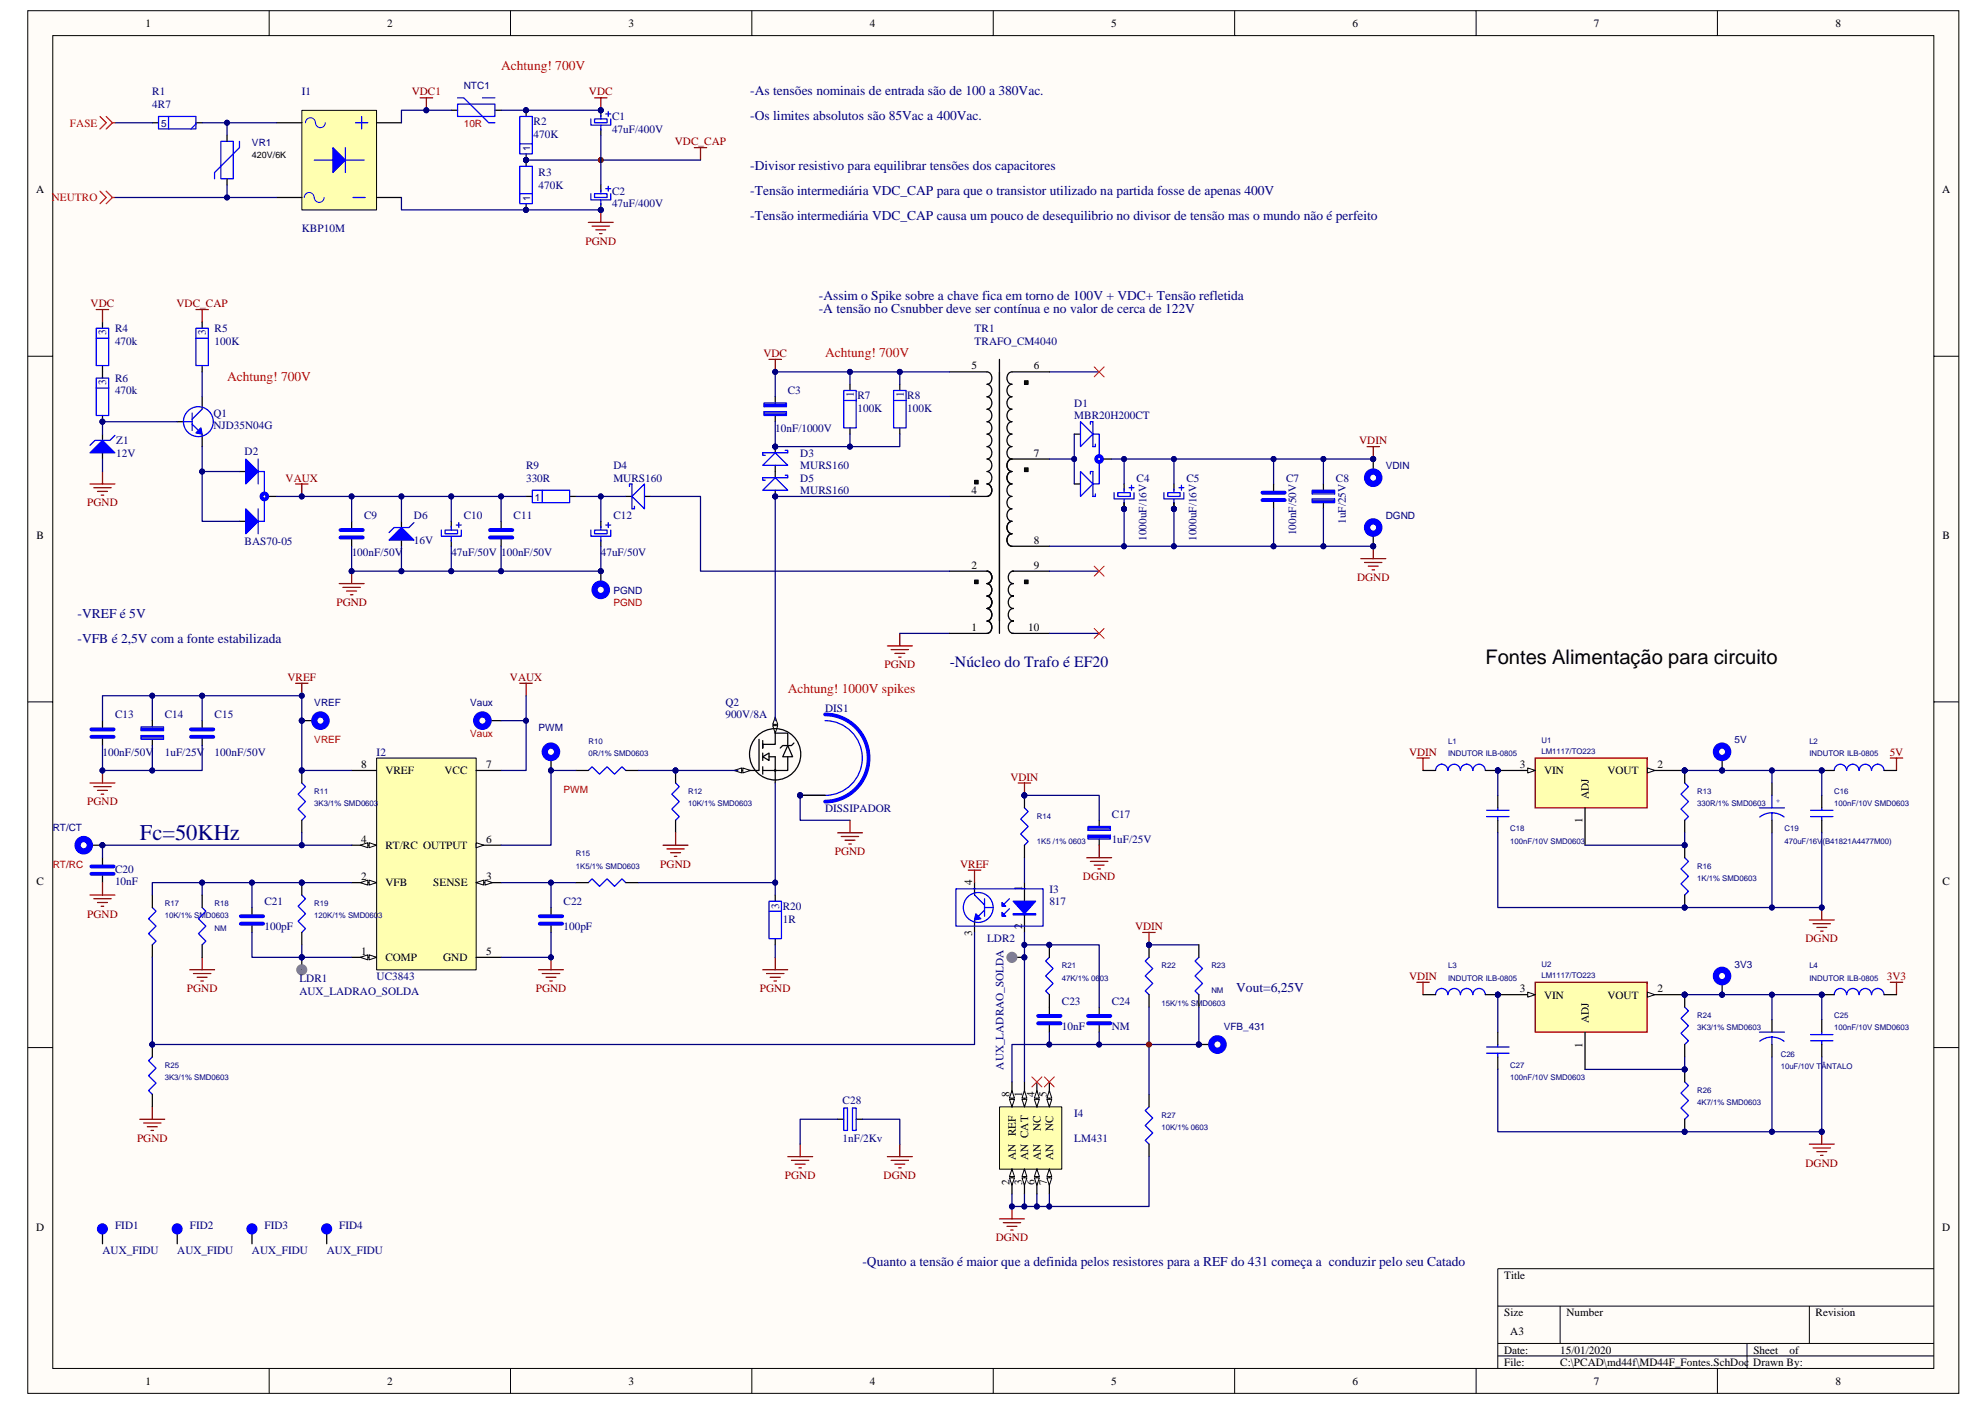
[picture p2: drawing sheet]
<svg xmlns="http://www.w3.org/2000/svg" width="420mm" height="297mm" viewBox="0 0 420 297" stroke-linecap="round" stroke-linejoin="round" font-family="sans-serif">
<defs><g id="words">
<text font-size="4.8" fill="#000080" x="29.6" y="177.8">Fc=50KHz</text>
<text font-size="4.3" x="314.3" y="140.5">Fontes Alimentação para circuito</text>
<text font-size="3.3" fill="#000080" x="200.9" y="141.2">-Núcleo do Trafo é EF20</text>
<g font-size="2.9" fill="#f00">
<text x="106" y="14.8">Achtung! 700V</text>
<text x="174.6" y="75.4">Achtung! 700V</text>
<text x="48" y="80.7">Achtung! 700V</text>
<text x="166.7" y="146.6">Achtung! 1000V spikes</text>
</g>
<g font-size="2.9" fill="#000080">
<text x="158.7" y="20.1">-As tensões nominais de entrada são de 100 a 380Vac.</text>
<text x="158.7" y="25.4">-Os limites absolutos são 85Vac a 400Vac.</text>
<text x="158.7" y="35.9">-Divisor resistivo para equilibrar tensões dos capacitores</text>
<text x="158.7" y="41.2">-Tensão intermediária VDC_CAP para que o transistor utilizado na partida fosse de apenas 400V</text>
<text x="158.7" y="46.4">-Tensão intermediária VDC_CAP causa um pouco de desequilibrio no divisor de tensão mas o mundo não é perfeito</text>
<text x="173.2" y="63.6">-Assim o Spike sobre a chave fica em torno de 100V + VDC+ Tensão refletida</text>
<text x="173.2" y="66.2">-A tensão no Csnubber deve ser contínua e no valor de cerca de 122V</text>
<text x="16.4" y="130.8">-VREF é 5V</text>
<text x="16.4" y="136">-VFB é 2,5V com a fonte estabilizada</text>
<text x="261.5" y="209.8">Vout=6,25V</text>
<text x="182.5" y="267.8">-Quanto a tensão é maior que a definida pelos resistores para a REF do 431 começa a conduzir pelo seu Catado</text>
</g>
<g font-size="2.4">
<text x="30.8" y="5.7">1</text>
<text x="81.9" y="5.7">2</text>
<text x="133" y="5.7">3</text>
<text x="184" y="5.7">4</text>
<text x="235.1" y="5.7">5</text>
<text x="286.2" y="5.7">6</text>
<text x="337.2" y="5.7">7</text>
<text x="388.3" y="5.7">8</text>
<text x="7.7" y="40.9">A</text>
<text x="410.9" y="40.9">A</text>
<text x="205.5" y="78.2">5</text>
<text x="218.7" y="78.2">6</text>
<text x="218.7" y="96.6">7</text>
<text x="205.5" y="104.5">4</text>
<text x="7.7" y="114.1">B</text>
<text x="218.7" y="115.1">8</text>
<text x="411" y="114.1">B</text>
<text x="205.5" y="120.3">2</text>
<text x="218.7" y="120.3">9</text>
<text x="205.5" y="133.5">1</text>
<text x="217.5" y="133.5">10</text>
<text x="76.4" y="162.5">8</text>
<text x="81.5" y="163.8">VREF</text>
<text x="94" y="163.8">VCC</text>
<text x="102.9" y="162.5">7</text>
<text x="321.5" y="162.5">3</text>
<text x="326.7" y="163.8">VIN</text>
<text x="340.1" y="163.8">VOUT</text>
<text x="350.6" y="162.5">2</text>
<text x="336.2" y="169.1" transform="rotate(-90 336.2 169.1)">ADJ</text>
<text x="76.4" y="178.3">4</text>
<text x="81.5" y="179.6">RT/RC OUTPUT</text>
<text x="102.9" y="178.3">6</text>
<text x="334.8" y="174.2" transform="rotate(-90 334.8 174.2)">1</text>
<text x="7.7" y="187.2">C</text>
<text x="76.4" y="186.2">2</text>
<text x="81.5" y="187.5">VFB</text>
<text x="91.6" y="187.5">SENSE</text>
<text x="102.9" y="186.2">3</text>
<text x="205.7" y="187.3" transform="rotate(-90 205.7 187.3)">4</text>
<text x="216.2" y="188.6" transform="rotate(-90 216.2 188.6)">1</text>
<text x="411" y="187.2">C</text>
<text x="205.7" y="197.9" transform="rotate(-90 205.7 197.9)">3</text>
<text x="216.2" y="196.6" transform="rotate(-90 216.2 196.6)">2</text>
<text x="76.4" y="202">1</text>
<text x="81.5" y="203.3">COMP</text>
<text x="93.8" y="203.3">GND</text>
<text x="102.9" y="202">5</text>
<text x="321.5" y="209.9">3</text>
<text x="350.6" y="209.9">2</text>
<text x="326.7" y="211.3">VIN</text>
<text x="340.1" y="211.3">VOUT</text>
<text x="334.8" y="221.7" transform="rotate(-90 334.8 221.7)">1</text>
<text x="336.2" y="216.5" transform="rotate(-90 336.2 216.5)">ADJ</text>
<text x="213.6" y="232.1" transform="rotate(-90 213.6 232.1)">8</text>
<text x="216.2" y="232.1" transform="rotate(-90 216.2 232.1)">1</text>
<text x="218.9" y="232.1" transform="rotate(-90 218.9 232.1)">4</text>
<text x="221.5" y="232.1" transform="rotate(-90 221.5 232.1)">5</text>
<text x="220.2" y="239.3" transform="rotate(-90 220.2 239.3)">NC</text>
<text x="222.8" y="239.3" transform="rotate(-90 222.8 239.3)">NC</text>
<text x="214.9" y="245.5" transform="rotate(-90 214.9 245.5)">AN</text>
<text x="214.9" y="240.4" transform="rotate(-90 214.9 240.4)">REF</text>
<text x="217.5" y="245.5" transform="rotate(-90 217.5 245.5)">AN CAT</text>
<text x="220.2" y="245.5" transform="rotate(-90 220.2 245.5)">AN</text>
<text x="222.8" y="245.5" transform="rotate(-90 222.8 245.5)">AN</text>
<text x="213.6" y="250.7" transform="rotate(-90 213.6 250.7)">2</text>
<text x="216.2" y="250.7" transform="rotate(-90 216.2 250.7)">3</text>
<text x="218.9" y="250.7" transform="rotate(-90 218.9 250.7)">6</text>
<text x="221.5" y="250.7" transform="rotate(-90 221.5 250.7)">7</text>
<text x="7.7" y="260.4">D</text>
<text x="410.9" y="260.4">D</text>
<text x="318.2" y="270.6">Title</text>
<text x="318.2" y="278.5">Size</text>
<text x="331.4" y="278.5">Number</text>
<text x="384.1" y="278.5">Revision</text>
<text x="318.2" y="286.4">Date:</text>
<text x="319.5" y="282.4">A3</text>
<text x="330.1" y="286.4">15/01/2020</text>
<text x="370.9" y="286.4">Sheet</text>
<text x="378.6" y="286.4">of</text>
<text x="30.8" y="292.9">1</text>
<text x="81.9" y="292.9">2</text>
<text x="133" y="292.9">3</text>
<text x="184" y="292.9">4</text>
<text x="235.1" y="292.9">5</text>
<text x="286.2" y="292.9">6</text>
<text x="318.2" y="289">File:</text>
<text x="330.1" y="289">C:\PCAD\md44f\MD44F_Fontes.SchDoc Drawn By:</text>
<text x="337.2" y="292.9">7</text>
<text x="388.3" y="292.9">8</text>
</g>
<g font-size="2.4" fill="#000080">
<text x="32.2" y="20.2">R1</text>
<text x="32.2" y="22.8">4R7</text>
<text x="63.9" y="20.2">I1</text>
<text x="112.9" y="26.5">R2</text>
<text x="112.9" y="29.1">470K</text>
<text x="129.5" y="25.5">C1</text>
<text x="129.5" y="28.1">47uF/400V</text>
<text x="114" y="37.3">R3</text>
<text x="114" y="39.9">470K</text>
<text x="129.5" y="41.3">C2</text>
<text x="129.5" y="43.9">47uF/400V</text>
<text x="63.9" y="49.2">KBP10M</text>
<text x="22.5" y="71" transform="rotate(-90 22.5 71)">3</text>
<text x="24.3" y="70.3">R4</text>
<text x="43.6" y="71" transform="rotate(-90 43.6 71)">3</text>
<text x="45.4" y="70.3">R5</text>
<text x="206.2" y="70.3">TR1</text>
<text x="24.3" y="72.9">470k</text>
<text x="45.4" y="72.9">100K</text>
<text x="206.2" y="72.9">TRAFO_CM4040</text>
<text x="22.5" y="81.5" transform="rotate(-90 22.5 81.5)">3</text>
<text x="24.3" y="80.8">R6</text>
<text x="24.3" y="83.4">470k</text>
<text x="166.7" y="83.4">C3</text>
<text x="45.1" y="88.2">Q1</text>
<text x="180.6" y="84.1" transform="rotate(-90 180.6 84.1)">1</text>
<text x="181.4" y="84.5">R7</text>
<text x="181.4" y="87.1">100K</text>
<text x="191.2" y="84.1" transform="rotate(-90 191.2 84.1)">1</text>
<text x="191.9" y="84.5">R8</text>
<text x="191.9" y="87.1">100K</text>
<text x="227.3" y="86.1">D1</text>
<text x="227.3" y="88.7">MBR20H200CT</text>
<text x="24.6" y="94">Z1</text>
<text x="45.1" y="90.8">NJD35N04G</text>
<text x="164" y="91.3">10nF/1000V</text>
<text x="24.6" y="96.6">12V</text>
<text x="51.7" y="96.4">D2</text>
<text x="111.3" y="99.3">R9</text>
<text x="111.3" y="101.9">330R</text>
<text x="129.8" y="99.3">D4</text>
<text x="129.8" y="101.9">MURS160</text>
<text x="169.3" y="96.6">D3</text>
<text x="169.3" y="99.3">MURS160</text>
<text x="169.3" y="101.9">D5</text>
<text x="240.5" y="101.9">C4</text>
<text x="251" y="101.9">C5</text>
<text x="272.1" y="101.9">C7</text>
<text x="282.6" y="101.9">C8</text>
<text x="169.3" y="104.5">MURS160</text>
<text x="77" y="109.8">C9</text>
<text x="87.6" y="109.8">D6</text>
<text x="98.1" y="109.8">C10</text>
<text x="108.7" y="109.8">C11</text>
<text x="129.8" y="109.8">C12</text>
<text x="274.2" y="113.2" transform="rotate(-90 274.2 113.2)">100nF/50V</text>
<text x="284.7" y="110.8" transform="rotate(-90 284.7 110.8)">1uF/25V</text>
<text x="51.7" y="115.3">BAS70-05</text>
<text x="74.4" y="117.7">100nF/50V</text>
<text x="87.6" y="115.1">16V</text>
<text x="95.5" y="117.7">47uF/50V</text>
<text x="106" y="117.7">100nF/50V</text>
<text x="127.1" y="117.7">47uF/50V</text>
<text x="242.6" y="114.4" transform="rotate(-90 242.6 114.4)">1000uF/16V</text>
<text x="253.1" y="114.4" transform="rotate(-90 253.1 114.4)">1000uF/16V</text>
<text x="153.5" y="149.3">Q2</text>
<text x="24.3" y="152">C13</text>
<text x="34.9" y="152">C14</text>
<text x="45.4" y="152">C15</text>
<text x="153.5" y="152">900V/8A</text>
<text x="174.6" y="150.6">DIS1</text>
<text x="21.7" y="159.9">100nF/50V</text>
<text x="34.9" y="159.9">1uF/25V</text>
<text x="45.4" y="159.9">100nF/50V</text>
<text x="79.7" y="159.9">I2</text>
<text x="174.6" y="171.7">DISSIPADOR</text>
<text x="235.2" y="173">C17</text>
<text x="235.2" y="178.3">1uF/25V</text>
<text x="24.3" y="184.6">C20</text>
<text x="24.3" y="187.3">10nF</text>
<text x="56" y="191.5">C21</text>
<text x="119.2" y="191.5">C22</text>
<text x="222" y="188.8">I3</text>
<text x="222" y="191.5">817</text>
<text x="56" y="196.8">100pF</text>
<text x="119.2" y="196.8">100pF</text>
<text x="164.8" y="192.2" transform="rotate(-90 164.8 192.2)">3</text>
<text x="165.6" y="192.6">R20</text>
<text x="165.6" y="195.2">1R</text>
<text x="208.8" y="199.4">LDR2</text>
<text x="63.3" y="207.8">LDR1</text>
<text x="79.7" y="207.3">UC3843</text>
<text x="63.3" y="210.5">AUX_LADRAO_SOLDA</text>
<text x="224.7" y="212.6">C23</text>
<text x="235.2" y="212.6">C24</text>
<text x="224.7" y="217.8">10nF</text>
<text x="235.2" y="217.8">NM</text>
<text x="212.3" y="226.3" transform="rotate(-90 212.3 226.3)">AUX_LADRAO_SOLDA</text>
<text x="178.3" y="233.7">C28</text>
<text x="227.3" y="236.3">I4</text>
<text x="178.3" y="241.6">1nF/2Kv</text>
<text x="227.3" y="241.6">LM431</text>
<text x="24.3" y="260">FID1</text>
<text x="40.1" y="260">FID2</text>
<text x="56" y="260">FID3</text>
<text x="71.8" y="260">FID4</text>
<text x="21.7" y="265.3">AUX_FIDU</text>
<text x="37.5" y="265.3">AUX_FIDU</text>
<text x="53.3" y="265.3">AUX_FIDU</text>
<text x="69.1" y="265.3">AUX_FIDU</text>
</g>
<g font-size="2.4" fill="#800000">
<text x="87.1" y="20.2">VDC1</text>
<text x="124.6" y="20.2">VDC</text>
<text x="142.8" y="30.7">VDC_CAP</text>
<text x="123.9" y="51.8">PGND</text>
<text x="19.2" y="65">VDC</text>
<text x="37.3" y="65">VDC_CAP</text>
<text x="161.5" y="75.5">VDC</text>
<text x="287.6" y="94">VDIN</text>
<text x="60.4" y="101.9">VAUX</text>
<text x="18.4" y="107.1">PGND</text>
<text x="287.1" y="123">DGND</text>
<text x="71.2" y="128.2">PGND</text>
<text x="187.1" y="141.4">PGND</text>
<text x="60.8" y="144.1">VREF</text>
<text x="107.9" y="144.1">VAUX</text>
<text x="298.1" y="159.9">VDIN</text>
<text x="399.8" y="159.9">5V</text>
<text x="213.8" y="165.1">VDIN</text>
<text x="18.4" y="170.4">PGND</text>
<text x="139.7" y="183.6">PGND</text>
<text x="176.6" y="181">PGND</text>
<text x="203.1" y="183.6">VREF</text>
<text x="229.1" y="186.2">DGND</text>
<text x="18.4" y="194.1">PGND</text>
<text x="240.1" y="196.8">VDIN</text>
<text x="382" y="199.4">DGND</text>
<text x="39.5" y="209.9">PGND</text>
<text x="113.3" y="209.9">PGND</text>
<text x="160.8" y="209.9">PGND</text>
<text x="298.1" y="207.3">VDIN</text>
<text x="399.2" y="207.3">3V3</text>
<text x="29" y="241.6">PGND</text>
<text x="166" y="249.5">PGND</text>
<text x="186.9" y="249.5">DGND</text>
<text x="382" y="246.8">DGND</text>
<text x="210.7" y="262.7">DGND</text>
</g>
<g font-size="2.4" fill="#f00">
<text x="14.8" y="26.8">FASE</text>
<text x="11" y="42.6">NEUTRO</text>
</g>
<g font-size="2.1" fill="#000080">
<text x="98.1" y="18.9">NTC1</text>
<text x="34.1" y="26.8">5</text>
<text x="53.3" y="30.8">VR1</text>
<text x="112.2" y="32" transform="rotate(-90 112.2 32)">1</text>
<text x="112.2" y="42.6" transform="rotate(-90 112.2 42.6)">1</text>
<text x="293.2" y="99.3">VDIN</text>
<text x="113.1" y="105.9">1</text>
<text x="293.2" y="109.9">DGND</text>
<text x="129.8" y="125.7">PGND</text>
<text x="66.5" y="149.4">VREF</text>
<text x="99.5" y="149.4">Vaux</text>
<text x="114" y="154.7">PWM</text>
<text x="367" y="157.3">5V</text>
<text x="11.1" y="175.7">RT/CT</text>
<text x="367" y="204.7">3V3</text>
<text x="258.9" y="217.9">VFB_431</text>
</g>
<g font-size="2.1" fill="#bf0000">
<text x="98.1" y="26.8">10R</text>
<text x="129.8" y="128.3">PGND</text>
<text x="99.5" y="156">Vaux</text>
<text x="66.5" y="157.3">VREF</text>
<text x="119.2" y="167.8">PWM</text>
<text x="11.1" y="183.6">RT/RC</text>
</g>
<text font-size="1.9" x="53.3" y="33.5">420V/6K</text>
<g font-size="1.7" fill="#000080">
<text x="124.5" y="157.4">R10</text>
<text x="124.5" y="160">0R/1% SMD0603</text>
<text x="306.4" y="157.4">L1</text>
<text x="306.4" y="160">INDUTOR ILB-0805</text>
<text x="326.1" y="157.1">U1</text>
<text x="326.1" y="159.5">LM1117/TO223</text>
<text x="382.8" y="157.4">L2</text>
<text x="382.8" y="160">INDUTOR ILB-0805</text>
<text x="66.5" y="167.9">R11</text>
<text x="145.6" y="167.9">R12</text>
<text x="359.1" y="167.9">R13</text>
<text x="388.1" y="167.9">C16</text>
<text x="66.5" y="170.6">3K3/1% SMD0603</text>
<text x="145.6" y="170.6">10K/1% SMD0603</text>
<text x="219.4" y="173.2">R14</text>
<text x="359.1" y="170.6">330R/1% SMD0603</text>
<text x="388.1" y="170.6">100nF/10V SMD0603</text>
<text x="219.4" y="178.5">1K5 /1% 0603</text>
<text x="319.5" y="175.9">C18</text>
<text x="319.5" y="178.5">100nF/10V SMD0603</text>
<text x="377.5" y="175.9">C19</text>
<text x="377.5" y="178.5">470uF/16V(B41821A4477M00)</text>
<text x="121.8" y="181.1">R15</text>
<text x="121.8" y="183.7">1K5/1% SMD0603</text>
<text x="359.1" y="183.7">R16</text>
<text x="34.9" y="191.7">R17</text>
<text x="45.4" y="191.7">R18</text>
<text x="66.5" y="191.7">R19</text>
<text x="359.1" y="186.4">1K/1% SMD0603</text>
<text x="34.9" y="194.3">10K/1% SMD0603</text>
<text x="45.4" y="196.9">NM</text>
<text x="66.5" y="194.3">120K/1% SMD0603</text>
<text x="224.7" y="204.8">R21</text>
<text x="224.7" y="207.5">47K/1% 0603</text>
<text x="245.7" y="204.8">R22</text>
<text x="256.3" y="204.8">R23</text>
<text x="306.4" y="204.8">L3</text>
<text x="306.4" y="207.5">INDUTOR ILB-0805</text>
<text x="326.1" y="204.6">U2</text>
<text x="326.1" y="206.9">LM1117/TO223</text>
<text x="382.8" y="204.8">L4</text>
<text x="382.8" y="207.5">INDUTOR ILB-0805</text>
<text x="245.7" y="212.7">15K/1% SMD0603</text>
<text x="256.3" y="210.1">NM</text>
<text x="359.1" y="215.4">R24</text>
<text x="388.1" y="215.4">C25</text>
<text x="359.1" y="218">3K3/1% SMD0603</text>
<text x="388.1" y="218">100nF/10V SMD0603</text>
<text x="34.9" y="225.9">R25</text>
<text x="319.5" y="225.9">C27</text>
<text x="376.7" y="223.5">C26</text>
<text x="376.7" y="226.2">10uF/10V TÂNTALO</text>
<text x="34.9" y="228.6">3K3/1% SMD0603</text>
<text x="319.5" y="228.6">100nF/10V SMD0603</text>
<text x="359.1" y="231.2">R26</text>
<text x="359.1" y="233.8">4K7/1% SMD0603</text>
<text x="245.7" y="236.5">R27</text>
<text x="245.7" y="239.1">10K/1% 0603</text>
</g>
<text font-size="1.6" fill="#00f" x="375.7" y="169.9">+</text>
</g></defs>
<path d="M5.9 2.3h408.5v292.5h-408.5z" fill="#fffcf8"/>
<path d="M5.9 2.3h408.5v292.5h-408.5z" fill="none" stroke="#000" stroke-width=".21"/>
<path d="M11.2 7.6h397.9v281.9h-397.9z" fill="#fffcf8"/>
<g fill="none" stroke="#000" stroke-width=".21">
<path d="M11.2 7.5h397.9v282h-397.9zM56.9 2.2v5.3M108 2.2v5.3M159.1 2.2v5.3M210.1 2.2v5.3M261.2 2.2v5.3M312.3 2.2v5.3M363.3 2.2v5.3M5.9 75.4h5.2M409.1 75.4h5.3M5.9 148.5h5.2M409.1 148.5h5.3"/>
<path d="M5.9 221.6h5.2M409.1 221.6h5.3M316.9 276.3h92.2M330.1 276.3v7.9M382.8 276.3v7.9M409.1 268.4h-92.2v21.1M56.9 289.5v5.3M108 289.5v5.3M159.1 289.5v5.3M210.1 289.5v5.3M261.2 289.5v5.3M312.3 289.5v5.3"/>
<path d="M316.9 284.2h92.2M316.9 286.9h92.2M363.3 289.5v5.3M369.6 284.2v5.3"/>
</g>
<g fill="#000080" stroke="#000080" stroke-width=".21">
<circle cx="127.1" cy="33.9" r=".52"/>
<circle cx="243.1" cy="221" r=".52"/>
<circle cx="127.1" cy="23.3" r=".52"/>
<circle cx="127.1" cy="44.4" r=".52"/>
<circle cx="111.3" cy="33.9" r=".52"/>
<circle cx="111.3" cy="23.3" r=".52"/>
<circle cx="111.3" cy="44.4" r=".52"/>
</g>
<path d="M32.2 26h1.3M41.5 26h1.3M48 28.6v1.3M48 37.8v1.3M95.5 23.3h1.3M104.7 23.3h1.3M111.3 23.3v1.3M111.3 32.6v2.6M111.3 43.1v1.3" fill="none" stroke="#000" stroke-width=".26"/>
<path d="M33.5 24.6h8v2.7h-8zM35.7 24.6v2.7M41.5 26.2l-1.1 1.1M46.7 29.9h2.6v7.9h-2.6zM50.7 29.9v1.3l-5.3 5.3v1.3M96.8 22h7.9v2.6h-7.9zM96.8 20.7h1.3l5.3 5.3h1.3M102.1 20.7h2.6M110 24.6h2.6v8h-2.6zM110 35.2h2.6v7.9h-2.6zM110 30.4h2.6M110 41h2.6" fill="none" stroke="#00f" stroke-width=".26"/>
<path d="M125.8 20.7h2.6M127.1 20.7v2.6M124.5 47.1h5.2M125.3 47.8h3.7M126.1 48.6h2.1M126.8 49.4h.6M127.1 44.4v2.7" fill="none" stroke="#800000" stroke-width=".26"/>
<path d="M63.9 23.4h15.8v21h-15.8z" fill="#ffffb0"/>
<path d="M63.9 23.3h15.8v21.1h-15.8z" fill="none" stroke="#000" stroke-width=".21"/>
<path d="M58.6 26h5.2M79.7 26h5.2M58.6 41.8h5.2M79.7 41.8h5.2" fill="none" stroke="#000" stroke-width=".26"/>
<path d="M64.6 26a1.05 1.05 0 0 1 1.1-1.1 1.05 1.05 0 0 1 1 1.1 1.05 1.05 0 0 0 1.1 1 1.05 1.05 0 0 0 1-1M64.4 41.8a1.04 1.04 0 0 1 1-1.1 1.04 1.04 0 0 1 1.1 1.1M66.5 41.8a1.04 1.04 0 0 0 1 1 1.04 1.04 0 0 0 1.1-1" fill="none" stroke="#00f" stroke-width=".21"/>
<path d="M75.2 26h2.6M76.5 24.6v2.7M74.7 41.8h2.6" fill="none" stroke="#00f" stroke-width=".26"/>
<path d="M70.4 31.2l2.7 2.7-2.7 2.6z" fill="#00f"/>
<g fill="none" stroke="#00f" stroke-width=".26">
<path d="M66.5 33.9h3.9M70.4 31.2l2.7 2.7-2.7 2.6zM73.1 31.2v5.3M73.1 33.9h3.9M125 25.2v1.3h4.2v-1.3M125.8 25.2h2.6v.8h-2.6zM127.1 24.4v.8M127.1 26.5v1M128.2 24.1h1M128.2 39.9h1M128.7 23.6v1M128.7 39.4v1"/>
<path d="M125 41v1.3h4.2v-1.3M125.8 41h2.6v.8h-2.6zM127.1 40.2v.8M127.1 42.3v1M20.4 69.4h2.6v7.9h-2.6zM20.4 80h2.6v7.9h-2.6zM20.4 71.6h2.6M41.5 69.4h2.6v7.9h-2.6zM41.5 71.6h2.6M20.4 82.1h2.6"/>
</g>
<g fill="none" stroke="#000" stroke-width=".26">
<path d="M127.1 23.3v1.3M127.1 27.3v1.3M127.1 39.1v1.3M127.1 43.1v1.3M21.7 68.1v1.3M21.7 77.3v2.7M42.8 68.1v1.3M42.8 77.3v1.4M21.7 87.9v1.3M37.5 89.2h1.3M42.8 83.9v2.7M42.8 91.8v2.7"/>
<path d="M21.7 260.5v2.6M37.5 260.5v2.6M53.3 260.5v2.6M69.1 260.5v2.6"/>
</g>
<g fill="#000080" stroke="#000080" stroke-width=".21">
<circle cx="127.1" cy="23.3" r=".52"/>
<circle cx="127.1" cy="44.4" r=".52"/>
<circle cx="90.2" cy="23.3" r=".52"/>
<circle cx="48" cy="26" r=".52"/>
<circle cx="48" cy="41.8" r=".52"/>
<circle cx="111.3" cy="33.9" r=".52"/>
<circle cx="111.3" cy="44.4" r=".52"/>
<circle cx="111.3" cy="23.3" r=".52"/>
<circle cx="21.7" cy="89.2" r=".52"/>
</g>
<path d="M88.9 20.7h2.6M90.2 20.7v2.6M146.9 31.2h2.6M148.2 31.2v2.7" fill="none" stroke="#800000" stroke-width=".26"/>
<path d="M24.3 26h7.9M42.8 26h15.8M48 26v2.6M48 39.1v2.7M95.5 23.3h-10.6v2.7M106 23.3h21.1M111.3 33.9h36.9M127.1 28.6v10.5M84.9 41.8v2.6h42.2" fill="none" stroke="#000080" stroke-width=".26"/>
<circle cx="127.1" cy="33.9" r=".52" fill="#800000" stroke="#800000" stroke-width=".21"/>
<g fill="none" stroke="#00f" stroke-width="1.3">
<circle cx="21.7" cy="260" r=".52"/>
<circle cx="37.5" cy="260" r=".52"/>
<circle cx="53.3" cy="260" r=".53"/>
<circle cx="69.1" cy="260" r=".52"/>
</g>
<path d="M42.5 90.5l.3 1.3-1.3-.2z" fill="#00f"/>
<g fill="none" stroke="#00f" stroke-width=".26">
<path d="M38.8 89.2h1.8M40.6 89.7l1.4 1.4M40.6 87.4v3.7M42.5 90.5l.3 1.3-1.3-.2zM42.8 86.6l-2.2 2.1"/>
<circle cx="42" cy="89.2" r="3.2"/>
</g>
<path d="M21.7 91.8v1.4M21.7 95.8v1.3" fill="none" stroke="#000" stroke-width=".26"/>
<path d="M19 95.8l2.7-2.6 2.6 2.6z" fill="#00f"/>
<path d="M19 95.8l2.7-2.6 2.6 2.6zM24.3 92.1l-1 1.1h-3.2l-1.1 1M93.4 112.1v1.4h4.2v-1.4M94.2 112.1h2.6v.8h-2.6zM95.5 111.4v.7M95.5 113.5v1M96.5 111.1h1.1M97.1 110.6v1M103.6 113.5h4.8M103.6 112.4h4.8" fill="none" stroke="#00f" stroke-width=".26"/>
<g fill="none" stroke="#800000" stroke-width=".26">
<path d="M20.4 65.5h2.6M21.7 65.5v2.6M41.5 65.5h2.6M42.8 65.5v2.6M21.7 99.8v2.6M19 102.4h5.3M19.8 103.2h3.7M20.6 104h2.1M21.4 104.8h.5M71.8 123.5h5.2M72.5 124.3h3.7M73.3 125.1h2.1"/>
<path d="M74.1 125.8h.6M74.4 120.8v2.7"/>
</g>
<path d="M42.8 78.7v5.2M21.7 97.1v2.7M37.5 89.2h-15.8v2.6" fill="none" stroke="#000080" stroke-width=".26"/>
<g fill="#000080" stroke="#000080" stroke-width=".21">
<circle cx="21.7" cy="89.2" r=".52"/>
<circle cx="74.4" cy="120.8" r=".52"/>
</g>
<path d="M84.9 110.3v1.3M84.9 114.3v1.3M95.5 110.3v1.3M95.5 114.3v1.3M106 110.3v1.8M106 113.7v1.9" fill="none" stroke="#000" stroke-width=".26"/>
<path d="M103.6 113.7h4.8M103.6 112.1h4.8" fill="none" stroke="#00f" stroke-width=".79"/>
<path d="M84.9 111.6l2.7 2.7h-5.3z" fill="#00f"/>
<g fill="none" stroke="#00f" stroke-width=".26">
<path d="M54.6 99.8h1.3v10.5h-1.3M54.6 97.1v5.3M54.6 107.7v5.2M84.9 111.6l2.7 2.7h-5.3zM87.6 110.6l-1.1 1h-3.1l-1.1 1.1M112.6 103.7h7.9v2.6h-7.9zM114.7 103.7v2.6M125 112.1v1.4h4.2v-1.4M125.8 112.1h2.6v.8h-2.6zM127.1 111.4v.7M127.1 113.5v1M128.2 111.1h1"/>
<path d="M128.7 110.6v1M133.2 102.9v-.5h.5v5.3h.5v-.6M133.7 105l2.6-2.6v5.3z"/>
</g>
<path d="M50.7 99.8h1.3M50.7 110.3h1.3M55.9 105h2.7M111.3 105h1.3M120.5 105h1.3M127.1 110.3v1.3M127.1 114.3v1.3M132.4 105h1.3M136.3 105h1.4" fill="none" stroke="#000" stroke-width=".26"/>
<circle cx="55.9" cy="105" r=".62" fill="#fffcf8" stroke="#00f" stroke-width=".79"/>
<path d="M52 107.7l2.6 2.6-2.6 2.6z" fill="#00f"/>
<path d="M52 107.7l2.6 2.6-2.6 2.6z" fill="none" stroke="#00f" stroke-width=".26"/>
<path d="M52 97.1l2.6 2.7-2.6 2.6z" fill="#00f"/>
<g fill="none" stroke="#00f" stroke-width=".26">
<path d="M52 97.1l2.6 2.7-2.6 2.6zM161.6 85.3h4.8v.7h-4.8zM161.6 87.1h4.8v.8h-4.8zM161.6 85.8h4.8M161.6 87.4h4.8M161.6 85.5h4.8M161.6 87.6h4.8M164 95.8l2.7 2.6h-5.3zM166.1 95.3h.6v.5h-5.3v.5h.5M178.5 82.6h2.6v7.9h-2.6zM178.5 84.7h2.6M189 82.6h2.7v7.9h-2.7z"/>
<path d="M189 84.7h2.7M72 112.4h4.8M72 113.5h4.8M164 101.1l2.7 2.6h-5.3zM166.1 100.5h.6v.6h-5.3v.5h.5M235.7 104.2v1.4h4.2v-1.4M236.5 104.2h2.6v.8h-2.6zM237.8 103.4v.8M237.8 105.6v1M238.9 103.2h1M239.4 102.7v1M246.2 104.2v1.4h4.3v-1.4"/>
<path d="M247 104.2h2.7v.8h-2.7zM248.4 103.4v.8M248.4 105.6v1M249.4 103.2h1.1M249.9 102.7v1M267.1 104.5h4.7M267.1 105.6h4.7M277.6 103.7h4.8v.8h-4.8zM277.6 105.6h4.8v.7h-4.8zM277.6 104.2h4.8M277.6 105.8h4.8M277.6 104h4.8"/>
<path d="M277.6 106.1h4.8"/>
</g>
<g fill="none" stroke="#000" stroke-width=".26">
<path d="M211.4 76v58M164 83.9v1.4M164 87.9v1.3M164 94.5v1.3M164 98.4v2.7M179.8 81.3v1.3M179.8 90.5v1.3M190.4 81.3v1.3M190.4 90.5v1.3M214.1 83.9a1.34 1.34 0 0 0-1.1 1.4 1.34 1.34 0 0 0 1.1 1.3 1.36 1.36 0 0 0-1.1 1.3 1.36 1.36 0 0 0 1.1 1.3 1.34 1.34 0 0 0-1.1 1.3 1.34 1.34 0 0 0 1.1 1.3M74.4 110.3v1.8M74.4 113.7v1.9"/>
<path d="M164 103.7v1.3M237.8 102.4v1.3M237.8 106.3v1.4M248.4 102.4v1.3M248.4 106.3v1.4M269.4 102.4v1.8M269.4 105.8v1.9M280 102.4v1.3M280 106.3v1.4"/>
</g>
<path d="M72 112.1h4.8M72 113.7h4.8M267.1 104.2h4.7M267.1 105.8h4.7" fill="none" stroke="#00f" stroke-width=".79"/>
<g fill="none" stroke="#000080" stroke-width=".26">
<path d="M179.8 78.7v2.6M222 78.7h10.5M42.8 94.5v15.8h7.9M42.8 99.8h7.9M179.8 91.8v2.7M74.4 105v5.3M84.9 105v5.3M84.9 115.6v5.2M95.5 105v5.3M95.5 115.6v5.2M106 105v5.3M106 115.6v5.2"/>
<path d="M121.8 105h10.6M127.1 105v5.3M190.4 134h10.5"/>
</g>
<g fill="#000080" stroke="#000080" stroke-width=".21">
<circle cx="74.4" cy="105" r=".52"/>
<circle cx="106" cy="105" r=".52"/>
<circle cx="42.7" cy="99.8" r=".53"/>
<circle cx="84.9" cy="105" r=".52"/>
<circle cx="95.5" cy="105" r=".52"/>
<circle cx="84.9" cy="120.8" r=".52"/>
<circle cx="95.5" cy="120.8" r=".52"/>
<circle cx="106" cy="120.8" r=".52"/>
<circle cx="127.1" cy="105" r=".52"/>
<circle cx="237.8" cy="107.7" r=".52"/>
<circle cx="290.5" cy="115.6" r=".52"/>
<circle cx="248.3" cy="107.7" r=".52"/>
<circle cx="290.5" cy="97.1" r=".52"/>
<circle cx="164" cy="78.7" r=".52"/>
<circle cx="164" cy="94.5" r=".53"/>
<circle cx="179.8" cy="94.5" r=".52"/>
<circle cx="179.8" cy="78.7" r=".52"/>
<circle cx="164" cy="105" r=".53"/>
</g>
<g fill="none" stroke="#800000" stroke-width=".26">
<path d="M162.7 76h2.6M164 76v2.7M289.2 94.5h2.6M290.5 94.5v2.6M287.9 118.2h5.3M288.7 119h3.7M289.5 119.8h2.1M290.5 115.6v2.6M187.7 136.7h5.3M188.5 137.4h3.7M189.3 138.2h2.1M190.1 139h.5"/>
<path d="M190.4 134v2.7M290.3 120.6h.5"/>
</g>
<path d="M206.2 101.6h.8v.8h-.8z" fill="#080d02"/>
<path d="M206.2 101.6h.8v.8h-.8z" fill="none" stroke="#000" stroke-width=".21"/>
<path d="M216.8 80.6h.7v.7h-.7z" fill="#080d02"/>
<path d="M216.7 80.5h.8v.8h-.8z" fill="none" stroke="#000" stroke-width=".21"/>
<path d="M208.8 97.1a1.37 1.37 0 0 1 1 1.3 1.37 1.37 0 0 1-1 1.4 1.36 1.36 0 0 1 1 1.3 1.36 1.36 0 0 1-1 1.3 1.37 1.37 0 0 1 1 1.3 1.37 1.37 0 0 1-1 1.3" fill="none" stroke="#000" stroke-width=".26"/>
<path d="M216.8 99h.7v.8h-.7z" fill="#080d02"/>
<path d="M216.7 99h.8v.8h-.8z" fill="none" stroke="#000" stroke-width=".21"/>
<path d="M214.3 120.8h.1a1.34 1.34 0 0 0-1.1 1.4 1.34 1.34 0 0 0 1.1 1.3 1.36 1.36 0 0 0-1.1 1.3 1.36 1.36 0 0 0 1.1 1.3 1.34 1.34 0 0 0-1.1 1.3 1.34 1.34 0 0 0 1.1 1.3h-.1" fill="none" stroke="#000" stroke-width=".26"/>
<path d="M216.8 122.7h.7v.8h-.7z" fill="#080d02"/>
<path d="M216.7 122.7h.8v.8h-.8z" fill="none" stroke="#000" stroke-width=".21"/>
<path d="M214.1 78.7a1.34 1.34 0 0 0-1.1 1.3 1.34 1.34 0 0 0 1.1 1.3 1.36 1.36 0 0 0-1.1 1.3 1.36 1.36 0 0 0 1.1 1.3M208.8 91.8a1.37 1.37 0 0 1 1 1.4 1.37 1.37 0 0 1-1 1.3M214.1 91.8a1.36 1.36 0 0 0-1.1 1.4 1.36 1.36 0 0 0 1.1 1.3M208.8 102.4a1.37 1.37 0 0 1 1 1.3 1.37 1.37 0 0 1-1 1.3M208.8 120.8a1.36 1.36 0 0 1 1 1.4 1.36 1.36 0 0 1-1 1.3M208.8 123.5a1.37 1.37 0 0 1 1 1.3 1.37 1.37 0 0 1-1 1.3 1.36 1.36 0 0 1 1 1.3 1.36 1.36 0 0 1-1 1.3M208.8 128.7a1.37 1.37 0 0 1 1 1.4 1.37 1.37 0 0 1-1 1.3 1.36 1.36 0 0 1 1 1.3 1.36 1.36 0 0 1-1 1.3 1.36 1.36 0 0 0 1-1.3 1.36 1.36 0 0 0-1-1.3 1.37 1.37 0 0 0 1-1.3 1.37 1.37 0 0 0-1-1.4zM214.3 128.7h.1a1.36 1.36 0 0 0-1.1 1.4 1.36 1.36 0 0 0 1.1 1.3 1.34 1.34 0 0 0-1.1 1.3 1.34 1.34 0 0 0 1.1 1.3h-.1" fill="none" stroke="#000" stroke-width=".26"/>
<path d="M206.2 122.7h.8v.8h-.8z" fill="#080d02"/>
<path d="M206.2 122.7h.8v.8h-.8z" fill="none" stroke="#000" stroke-width=".21"/>
<g fill="none" stroke="#000" stroke-width=".26">
<path d="M200.9 78.7h7.9a1.36 1.36 0 0 1 1 1.3 1.36 1.36 0 0 1-1 1.3 1.37 1.37 0 0 1 1 1.3 1.37 1.37 0 0 1-1 1.3 1.36 1.36 0 0 1 1 1.4 1.36 1.36 0 0 1-1 1.3 1.37 1.37 0 0 1 1 1.3 1.37 1.37 0 0 1-1 1.3 1.36 1.36 0 0 1 1 1.3 1.36 1.36 0 0 1-1 1.3M214.1 78.7h7.9M208.8 94.5a1.36 1.36 0 0 1 1 1.3 1.36 1.36 0 0 1-1 1.3M214.1 97.1a1.36 1.36 0 0 0-1.1 1.3 1.36 1.36 0 0 0 1.1 1.4 1.34 1.34 0 0 0-1.1 1.3 1.34 1.34 0 0 0 1.1 1.3 1.36 1.36 0 0 0-1.1 1.3 1.36 1.36 0 0 0 1.1 1.3 1.34 1.34 0 0 0-1.1 1.3 1.34 1.34 0 0 0 1.1 1.4 1.36 1.36 0 0 0-1.1 1.3 1.36 1.36 0 0 0 1.1 1.3 1.34 1.34 0 0 0-1.1 1.3 1.34 1.34 0 0 0 1.1 1.3 1.36 1.36 0 0 0-1.1 1.3 1.36 1.36 0 0 0 1.1 1.4h7.9M214.1 94.5a1.34 1.34 0 0 0-1.1 1.3 1.34 1.34 0 0 0 1.1 1.3M214.1 97.1h7.9M227.3 91.8h1.3M232.5 97.1h2.7M200.9 105h7.9M227.3 102.4h1.3M200.9 134h7.9M200.9 120.8h7.9"/>
<path d="M214.1 134h7.9M214.1 120.8h7.9"/>
</g>
<path d="M228.6 99.8l2.6 2.6-2.6 2.6zM228.6 89.2l2.6 2.6-2.6 2.7zM230.7 89.7v-.5h.5v5.3h.5v-.5M231.2 91.8h1.3v10.6h-1.3M230.7 100.3v-.5h.5v5.2h.5v-.5" fill="none" stroke="#00f" stroke-width=".26"/>
<circle cx="232.5" cy="97.1" r=".62" fill="#fffcf8" stroke="#00f" stroke-width=".79"/>
<path d="M231.5 77.6l2.1 2.1M233.6 77.6l-2.1 2.1" fill="none" stroke="#f00" stroke-width=".21"/>
<path d="M190.4 78.7v2.6M200.9 78.7h-36.9v5.2M164 89.2v5.3h26.4v-2.7M222 97.1h5.3M237.8 97.1v5.3M248.4 97.1v5.3M269.4 97.1v5.3M280 97.1v5.3M237.8 107.7v7.9M248.4 107.7v7.9M269.4 107.7v7.9M280 107.7v7.9" fill="none" stroke="#000080" stroke-width=".26"/>
<g fill="#000080" stroke="#000080" stroke-width=".21">
<circle cx="227.2" cy="97.1" r=".52"/>
<circle cx="280" cy="97.1" r=".52"/>
<circle cx="269.4" cy="97.1" r=".52"/>
<circle cx="248.3" cy="97.1" r=".52"/>
<circle cx="237.8" cy="97.1" r=".52"/>
<circle cx="237.8" cy="107.7" r=".52"/>
<circle cx="237.8" cy="115.6" r=".52"/>
<circle cx="248.3" cy="107.7" r=".52"/>
<circle cx="248.3" cy="115.6" r=".52"/>
<circle cx="269.4" cy="115.6" r=".53"/>
<circle cx="190.3" cy="78.7" r=".52"/>
<circle cx="280" cy="115.6" r=".52"/>
<circle cx="164" cy="78.7" r=".52"/>
<circle cx="179.8" cy="78.7" r=".52"/>
<circle cx="164" cy="94.5" r=".53"/>
<circle cx="179.8" cy="94.5" r=".52"/>
</g>
<path d="M164 152.5v2.6" fill="none" stroke="#000" stroke-width=".26"/>
<path d="M163.5 153.5h1l-.5 1.6z" fill="#fffcf8"/>
<path d="M163.5 153.5h1l-.5 1.6z" fill="none" stroke="#000" stroke-width=".21"/>
<path d="M164 151.7l.5 1.5h-1z" fill="#fffcf8"/>
<path d="M164 151.7l.5 1.5h-1z" fill="none" stroke="#000" stroke-width=".21"/>
<path d="M156.1 163h2.6" fill="none" stroke="#000" stroke-width=".26"/>
<path d="M157.2 162.5l1.5 .5-1.5 .5z" fill="#fffcf8"/>
<path d="M157.2 162.5l1.5 .5-1.5 .5z" fill="none" stroke="#000" stroke-width=".21"/>
<path d="M155.3 163l1.6-.5v1z" fill="#fffcf8"/>
<path d="M155.3 163l1.6-.5v1z" fill="none" stroke="#000" stroke-width=".21"/>
<g fill="none" stroke="#000" stroke-width=".26">
<path d="M160.6 156.4v6.6h-1.9M161.4 156.7v1.6v-.8h2.6v-2.4h2.7v2.6M161.4 159.3v1.6M166.7 157.7l1 2.4h-2.1zM166.7 157.7h-1.1l-.5 .6M168 157.2l-.6 .5h-.7M161.4 160.1l1.3-.8v1.6zM161.4 162.2v1.6M162.7 160.1h1.3v5.6M163.9 162.9h.2v.2h-.2zM166.7 160.1v2.9h-5.3"/>
<circle cx="164" cy="159.6" r="5.4"/>
</g>
<path d="M161.4 205.2h5.3M162.2 206h3.7M163 206.8h2.1M163.8 207.5h.5M164 202.5v2.7" fill="none" stroke="#800000" stroke-width=".26"/>
<path d="M79.7 160.4h21v44.8h-21z" fill="#ffffb0"/>
<path d="M79.7 160.4h21v44.8h-21z" fill="none" stroke="#000" stroke-width=".21"/>
<path d="M100.7 178.8h5.3M100.7 202.5h5.3" fill="none" stroke="#000" stroke-width=".26"/>
<path d="M100.7 178.3l1.6 .5-1.6 .5z" fill="#fffcf8"/>
<path d="M100.7 178.3l1.6 .5-1.6 .5z" fill="none" stroke="#000" stroke-width=".21"/>
<path d="M100.7 186.7h5.3" fill="none" stroke="#000" stroke-width=".26"/>
<path d="M100.7 186.7l1.6-.5v1.1z" fill="#fffcf8"/>
<path d="M100.7 186.7l1.6-.5v1.1z" fill="none" stroke="#000" stroke-width=".21"/>
<path d="M102.6 186.2l1.6 .5-1.6 .6z" fill="#fffcf8"/>
<path d="M102.6 186.2l1.6 .5-1.6 .6z" fill="none" stroke="#000" stroke-width=".21"/>
<path d="M74.4 163h5.3M100.7 163h5.3M74.4 202.5h5.3" fill="none" stroke="#000" stroke-width=".26"/>
<path d="M78.1 202l1.6 .5-1.6 .6z" fill="#fffcf8"/>
<path d="M78.1 202l1.6 .5-1.6 .6z" fill="none" stroke="#000" stroke-width=".21"/>
<path d="M76.2 202.5l1.6-.5v1.1z" fill="#fffcf8"/>
<path d="M76.2 202.5l1.6-.5v1.1z" fill="none" stroke="#000" stroke-width=".21"/>
<path d="M74.4 178.8h5.3" fill="none" stroke="#000" stroke-width=".26"/>
<path d="M78.1 178.3l1.6 .5-1.6 .5z" fill="#fffcf8"/>
<path d="M78.1 178.3l1.6 .5-1.6 .5z" fill="none" stroke="#000" stroke-width=".21"/>
<path d="M76.2 178.8l1.6-.5v1z" fill="#fffcf8"/>
<path d="M76.2 178.8l1.6-.5v1z" fill="none" stroke="#000" stroke-width=".21"/>
<path d="M74.4 186.7h5.3" fill="none" stroke="#000" stroke-width=".26"/>
<path d="M78.1 186.2l1.6 .5-1.6 .6z" fill="#fffcf8"/>
<path d="M78.1 186.2l1.6 .5-1.6 .6z" fill="none" stroke="#000" stroke-width=".21"/>
<path d="M76.2 186.7l1.6-.5v1.1z" fill="#fffcf8"/>
<path d="M76.2 186.7l1.6-.5v1.1z" fill="none" stroke="#000" stroke-width=".21"/>
<g fill="none" stroke="#000" stroke-width=".26">
<path d="M21.7 152.5v1.8M21.7 155.9v1.8M32.2 152.5v1.3M32.2 156.4v1.3M42.8 152.5v1.8M42.8 155.9v1.8M63.8 152.5h2.7M103.4 152.5h2.6M19 178.8h2.7M63.8 163v2.7M63.8 173.5v2.7M116.6 160.4v2.6"/>
<path d="M121.8 163h2.7M132.4 163h2.6M142.9 163v2.7M142.9 173.5v2.7M169.3 168.3h5.3M21.7 181.5v1.8M21.7 184.9v1.8M32.2 189.4v2.6M32.2 199.9v2.6M42.8 189.4v2.6M42.8 199.9v2.6M53.3 192v1.8"/>
<path d="M53.3 195.4v1.9M63.8 186.7v2.7M63.8 197.3v2.6M116.6 192v1.8M116.6 195.4v1.9M121.8 186.7h2.7M132.4 186.7h2.6M164 189.4v1.3M164 198.6v1.3M216.7 186.7v4M216.7 193.3v4M63.8 202.5v2.7"/>
<path d="M32.2 221v2.6M32.2 231.5v2.7"/>
</g>
<g fill="none" stroke="#00f" stroke-width=".26">
<path d="M19.3 154.6h4.8M19.3 155.6h4.8M29.9 153.8h4.7v.8h-4.7zM29.9 155.6h4.7v.8h-4.7zM29.9 154.3h4.7M29.9 155.9h4.7M29.9 154.1h4.7M29.9 156.1h4.7M40.4 154.6h4.7M40.4 155.6h4.7M174.6 152.5a7.9 7.9 0 0 1 7.8 7.9 7.9 7.9 0 0 1-7.8 7.9M63.8 165.7l.8 .7-1.5 1.6 1.5 1.6-1.5 1.6 1.5 1.6-.8 .7"/>
<path d="M124.5 163l.8-.8 1.5 1.6 1.6-1.6 1.6 1.6 1.6-1.6 .8 .8M142.9 165.7l.8 .7-1.6 1.6 1.6 1.6-1.6 1.6 1.6 1.6-.8 .7M19.3 183.6h4.8M19.3 184.6h4.8M32.2 192l.8 .8-1.6 1.6 1.6 1.5-1.6 1.6 1.6 1.6-.8 .8M42.8 192l.7 .8-1.5 1.6 1.5 1.5-1.5 1.6 1.5 1.6-.7 .8M50.9 194.1h4.8M50.9 195.2h4.8M63.8 189.4l.8 .7-1.5 1.6 1.5 1.6-1.5 1.6 1.5 1.6-.8 .8M114.2 194.1h4.7M114.2 195.2h4.7M124.5 186.7l.8-.8 1.5 1.6 1.6-1.6 1.6 1.6 1.6-1.6 .8 .8"/>
<path d="M162.7 190.7h2.6v7.9h-2.6zM162.7 192.8h2.6M213.6 192.3l-1.1 1M213.6 190.1l-1.1 1.1M32.2 223.6l-.8 .8 1.6 1.6-1.6 1.6 1.6 1.6-1.6 1.5 .8 .8"/>
</g>
<path d="M19.3 154.3h4.8M19.3 155.9h4.8M40.4 154.3h4.7M40.4 155.9h4.7M174.6 151.2a9.2 9.2 0 0 1 9.2 9.2 9.2 9.2 0 0 1-9.2 9.2M19.3 183.3h4.8M19.3 184.9h4.8M50.9 193.8h4.8M50.9 195.4h4.8M114.2 193.8h4.7M114.2 195.4h4.7" fill="none" stroke="#00f" stroke-width=".79"/>
<g fill="none" stroke="#000080" stroke-width=".26">
<path d="M58.6 105h52.7M137.7 105h10.5v15.8h52.7M200.9 105h-36.9v47.5M222 120.8h10.5M222 134h10.5M21.7 152.5v-5.3h42.1v15.8h10.6M21.7 157.7v5.3h21.1v-5.3M32.2 147.2v5.3M32.2 157.7v5.3M42.8 147.2v5.3M106 152.5h5.3M111.3 147.2v15.8h-5.3"/>
<path d="M63.8 176.2v2.6M74.4 178.8h-52.7v2.7M121.8 163h-5.2v15.8h-10.6M135 163h21.1M164 165.7v23.7M169.3 168.3v5.2h10.5M42.8 186.7v2.7M53.3 197.3v5.2h21.1M53.3 186.7v5.3M63.8 199.9v2.6M74.4 186.7h-42.2v2.7M106 186.7h15.8"/>
<path d="M116.6 197.3v5.2h-10.6M116.6 186.7v5.3M135 186.7h29M164 199.9v2.6"/>
</g>
<g fill="#000080" stroke="#000080" stroke-width=".21">
<circle cx="116.5" cy="186.7" r=".52"/>
<circle cx="63.8" cy="147.2" r=".53"/>
<circle cx="53.3" cy="186.7" r=".52"/>
<circle cx="42.8" cy="186.7" r=".52"/>
<circle cx="116.5" cy="202.5" r=".52"/>
<circle cx="169.3" cy="168.3" r=".53"/>
<circle cx="21.7" cy="178.8" r=".52"/>
<circle cx="116.5" cy="163" r=".52"/>
<circle cx="63.8" cy="152.5" r=".53"/>
<circle cx="63.8" cy="202.5" r=".52"/>
<circle cx="164" cy="105" r=".53"/>
<circle cx="63.8" cy="105" r=".53"/>
<circle cx="111.3" cy="152.5" r=".52"/>
<circle cx="74.4" cy="105" r=".52"/>
<circle cx="84.9" cy="105" r=".52"/>
<circle cx="95.5" cy="105" r=".52"/>
<circle cx="106" cy="105" r=".52"/>
<circle cx="142.9" cy="163" r=".52"/>
<circle cx="63.8" cy="163" r=".53"/>
<circle cx="32.2" cy="221" r=".52"/>
<circle cx="63.8" cy="186.7" r=".52"/>
<circle cx="164" cy="186.7" r=".52"/>
<circle cx="63.8" cy="178.8" r=".53"/>
<circle cx="21.7" cy="163" r=".52"/>
<circle cx="32.2" cy="147.2" r=".52"/>
<circle cx="32.2" cy="163" r=".52"/>
<circle cx="42.7" cy="147.2" r=".53"/>
</g>
<g fill="none" stroke="#800000" stroke-width=".26">
<path d="M62.5 102.4h2.7M63.8 102.4v2.6M62.5 144.5h2.7M63.8 144.5v2.7M110 144.5h2.6M111.3 144.5v2.7M19 165.7h5.3M19.8 166.4h3.7M20.6 167.2h2.1M21.4 168h.5M21.7 163v2.7M140.3 178.8h5.3"/>
<path d="M141.1 179.6h3.7M142.9 176.2v2.6M177.2 176.2h5.3M178 177h3.7M178.8 177.8h2.1M179.6 178.6h.5M179.8 173.5v2.7M19 189.4h5.3M19.8 190.1h3.7M20.6 190.9h2.1M21.4 191.7h.5M21.7 186.7v2.7"/>
<path d="M141.9 180.4h2.1M142.7 181.2h.5M40.1 205.2h5.3M40.9 206h3.7M41.7 206.8h2.1M42.5 207.5h.5M42.8 202.5v2.7M113.9 205.2h5.3M114.7 206h3.7M115.5 206.8h2.1M116.3 207.5h.5M116.6 202.5v2.7"/>
<path d="M29.6 236.8h5.3M30.4 237.6h3.7M31.2 238.4h2.1M32 239.2h.5M32.2 234.2v2.6"/>
</g>
<g fill="none" stroke="#00f" stroke-width="1.3">
<circle cx="67.8" cy="152.5" r="1.31"/>
<circle cx="102.1" cy="152.5" r="1.31"/>
<circle cx="116.5" cy="159.1" r="1.32"/>
<circle cx="17.7" cy="178.8" r="1.31"/>
</g>
<circle cx="63.8" cy="205.2" r=".53" fill="none" stroke="#808080" stroke-width="1.3"/>
<path d="M231.5 119.8l2.1 2.1M233.6 119.8l-2.1 2.1M231.5 133l2.1 2.1M233.6 133l-2.1 2.1" fill="none" stroke="#f00" stroke-width=".21"/>
<path d="M214.3 190.7h4.8l-2.4 2.6z" fill="#00f"/>
<path d="M214.3 190.7h4.8l-2.4 2.6zM214.3 193.3h4.8v.3h-4.8z" fill="none" stroke="#00f" stroke-width=".26"/>
<path d="M214.3 193.4h4.8" fill="none" stroke="#00f" stroke-width=".25"/>
<path d="M212 193l.8 .8h-.8z" fill="#00f"/>
<path d="M212 193l.8 .8h-.8z" fill="none" stroke="#00f" stroke-width=".26"/>
<path d="M212 190.9l.8 .8h-.8z" fill="#00f"/>
<path d="M212 190.9l.8 .8h-.8z" fill="none" stroke="#00f" stroke-width=".26"/>
<path d="M206.2 186.7v2.7M206.2 194.6v2.7" fill="none" stroke="#000" stroke-width=".26"/>
<path d="M206.4 193.3l1.1 1.1-1.3 .2z" fill="#00f"/>
<g fill="none" stroke="#00f" stroke-width=".26">
<path d="M202.2 188h18.5v7.9h-18.5zM206.2 189.4l2.1 2.1M206.4 193.3l1.1 1.1-1.3 .2zM208.3 192h1.8M208.3 190.1v3.7M208.3 192.5l-1.3 1.3"/>
<circle cx="207" cy="192" r="3.2"/>
</g>
<path d="M211.5 234.2h13.1v13.2h-13.1z" fill="#ffffb0"/>
<path d="M211.5 234.2h13.1v13.2h-13.1z" fill="none" stroke="#000" stroke-width=".21"/>
<path d="M216.7 247.3v5.3" fill="none" stroke="#000" stroke-width=".26"/>
<path d="M216.7 247.3l.5 1.6h-1z" fill="#fffcf8"/>
<path d="M216.7 247.3l.5 1.6h-1z" fill="none" stroke="#000" stroke-width=".21"/>
<path d="M216.2 249.2h1l-.5 1.6z" fill="#fffcf8"/>
<path d="M216.2 249.2h1l-.5 1.6z" fill="none" stroke="#000" stroke-width=".21"/>
<path d="M216.7 228.9v5.3" fill="none" stroke="#000" stroke-width=".26"/>
<path d="M216.2 232.6h1l-.5 1.6z" fill="#fffcf8"/>
<path d="M216.2 232.6h1l-.5 1.6z" fill="none" stroke="#000" stroke-width=".21"/>
<path d="M216.7 230.7l.5 1.6h-1z" fill="#fffcf8"/>
<path d="M216.7 230.7l.5 1.6h-1z" fill="none" stroke="#000" stroke-width=".21"/>
<path d="M214.1 247.3v5.3" fill="none" stroke="#000" stroke-width=".26"/>
<path d="M214.1 247.3l.5 1.6h-1z" fill="#fffcf8"/>
<path d="M214.1 247.3l.5 1.6h-1z" fill="none" stroke="#000" stroke-width=".21"/>
<path d="M213.6 249.2h1l-.5 1.6z" fill="#fffcf8"/>
<path d="M213.6 249.2h1l-.5 1.6z" fill="none" stroke="#000" stroke-width=".21"/>
<path d="M214.1 228.9v5.3" fill="none" stroke="#000" stroke-width=".26"/>
<path d="M213.6 232.6h1l-.5 1.6z" fill="#fffcf8"/>
<path d="M213.6 232.6h1l-.5 1.6z" fill="none" stroke="#000" stroke-width=".21"/>
<path d="M214.1 230.7l.5 1.6h-1z" fill="#fffcf8"/>
<path d="M214.1 230.7l.5 1.6h-1z" fill="none" stroke="#000" stroke-width=".21"/>
<path d="M222 228.9v5.3" fill="none" stroke="#000" stroke-width=".26"/>
<path d="M221.5 232.6h1l-.5 1.6z" fill="#fffcf8"/>
<path d="M221.5 232.6h1l-.5 1.6z" fill="none" stroke="#000" stroke-width=".21"/>
<path d="M222 230.7l.5 1.6h-1z" fill="#fffcf8"/>
<path d="M222 230.7l.5 1.6h-1z" fill="none" stroke="#000" stroke-width=".21"/>
<path d="M219.4 247.3v5.3" fill="none" stroke="#000" stroke-width=".26"/>
<path d="M219.4 247.3l.5 1.6h-1.1z" fill="#fffcf8"/>
<path d="M219.4 247.3l.5 1.6h-1.1z" fill="none" stroke="#000" stroke-width=".21"/>
<path d="M218.8 249.2h1.1l-.5 1.6z" fill="#fffcf8"/>
<path d="M218.8 249.2h1.1l-.5 1.6z" fill="none" stroke="#000" stroke-width=".21"/>
<path d="M222 247.3v5.3" fill="none" stroke="#000" stroke-width=".26"/>
<path d="M222 247.3l.5 1.6h-1z" fill="#fffcf8"/>
<path d="M222 247.3l.5 1.6h-1z" fill="none" stroke="#000" stroke-width=".21"/>
<path d="M221.5 249.2h1l-.5 1.6z" fill="#fffcf8"/>
<path d="M221.5 249.2h1l-.5 1.6z" fill="none" stroke="#000" stroke-width=".21"/>
<path d="M219.4 228.9v5.3" fill="none" stroke="#000" stroke-width=".26"/>
<path d="M218.8 232.6h1.1l-.5 1.6z" fill="#fffcf8"/>
<path d="M218.8 232.6h1.1l-.5 1.6z" fill="none" stroke="#000" stroke-width=".21"/>
<path d="M219.4 230.7l.5 1.6h-1.1z" fill="#fffcf8"/>
<path d="M219.4 230.7l.5 1.6h-1.1z" fill="none" stroke="#000" stroke-width=".21"/>
<g fill="none" stroke="#800000" stroke-width=".26">
<path d="M215.4 165.7h2.6M216.7 165.7v2.6M232.5 178.8v2.7M204.9 184.1h2.6M206.2 184.1v2.6M229.9 181.5h5.3M230.7 182.2h3.7M231.5 183h2.1M232.3 183.8h.5M241.8 197.3h2.6M243.1 197.3v2.6M166.7 244.7h5.2"/>
<path d="M167.4 245.5h3.7M168.2 246.3h2.1M169 247.1h.6M169.3 242.1v2.6M187.7 244.7h5.3M188.5 245.5h3.7M189.3 246.3h2.1M190.1 247.1h.5M190.4 242.1v2.6M211.4 257.9h5.3M212.2 258.7h3.7M213 259.5h2.1"/>
<path d="M214.1 255.2v2.7M213.8 260.2h.5"/>
</g>
<g fill="#000080" stroke="#000080" stroke-width=".21">
<circle cx="214.1" cy="255.2" r=".53"/>
<circle cx="216.7" cy="255.2" r=".52"/>
<circle cx="219.3" cy="255.2" r=".53"/>
<circle cx="216.7" cy="168.3" r=".52"/>
<circle cx="243.1" cy="199.9" r=".52"/>
<circle cx="253.6" cy="221" r=".52"/>
<circle cx="216.7" cy="202.5" r=".52"/>
<circle cx="222" cy="255.2" r=".52"/>
<circle cx="32.2" cy="221" r=".52"/>
<circle cx="222" cy="199.9" r=".52"/>
<circle cx="216.7" cy="199.9" r=".52"/>
<circle cx="222" cy="221" r=".52"/>
<circle cx="232.5" cy="221" r=".52"/>
<circle cx="290.5" cy="115.6" r=".52"/>
<circle cx="127.1" cy="120.8" r=".52"/>
<circle cx="74.4" cy="120.8" r=".52"/>
<circle cx="84.9" cy="120.8" r=".52"/>
<circle cx="95.5" cy="120.8" r=".52"/>
<circle cx="106" cy="120.8" r=".52"/>
<circle cx="237.8" cy="115.6" r=".52"/>
<circle cx="248.3" cy="115.6" r=".52"/>
<circle cx="269.4" cy="115.6" r=".53"/>
<circle cx="280" cy="115.6" r=".52"/>
<circle cx="290.5" cy="97.1" r=".52"/>
</g>
<g fill="none" stroke="#000080" stroke-width=".26">
<path d="M74.4 115.6v5.2h52.7v-5.2M222 115.6h68.5M216.7 168.3h15.8v5.2M206.2 197.3v23.7h-174v-18.5M216.7 199.9h15.8v13.2M216.7 181.5v5.2M216.7 197.3v31.6M243.1 199.9h10.5M222 218.4v2.6M232.5 218.4v2.6M243.1 213.1v18.4M253.6 213.1v7.9h-39.5v7.9"/>
<path d="M177.2 236.8h-7.9v5.3M182.5 236.8h7.9v5.3M216.7 252.6v2.6M219.4 252.6v2.6M222 252.6v2.6M243.1 244.7v10.5h-29v-2.6"/>
</g>
<g fill="none" stroke="#000" stroke-width=".26">
<path d="M290.5 97.1v2.7M290.5 112.9v2.7M127.1 120.8v2.7M216.7 168.3v2.6M216.7 178.8v2.7M232.5 173.5v1.4M232.5 177.5v1.3M374.9 165.7v2.6M374.9 173.5v2.7M385.4 168.3v2.6M385.4 173.5v2.7M222 199.9v2.6"/>
<path d="M243.1 199.9v2.6M253.6 199.9v2.6M214.1 202.5h2.6M222 210.4v4.5M222 216.5v1.9M232.5 213.1v1.8M232.5 216.5v1.9M243.1 210.4v2.7M253.6 210.4v2.7M177.2 236.8h1.3M181.1 236.8h1.4M243.1 231.5v2.7"/>
<path d="M253.6 221h2.7M243.1 242.1v2.6"/>
</g>
<g fill="none" stroke="#00f" stroke-width=".26">
<path d="M216.7 170.9l.8 .8-1.6 1.6 1.6 1.6-1.6 1.5 1.6 1.6-.8 .8M230.2 174.9h4.7v.8h-4.7zM230.2 176.7h4.7v.8h-4.7zM230.2 175.4h4.7M230.2 177h4.7M230.2 175.1h4.7M230.2 177.2h4.7M372.2 170.9h5.3M372.3 172.8l1.2-.6 1.4-.2 1.3 .2 1.2 .6M374.9 168.3v2.6M374.9 172v1.5M383 172.8h4.8"/>
<path d="M383 171.4h4.8M385.4 170.9v.5M385.4 172.8v.7M219.6 215.2h4.8M219.6 216.2h4.8M222 202.5l-.8 .8 1.6 1.6-1.6 1.6 1.6 1.6-1.6 1.6 .8 .7M230.2 215.2h4.7M230.2 216.2h4.7M243.1 202.5l-.8 .8 1.6 1.6-1.6 1.6 1.6 1.6-1.6 1.6 .8 .7M253.6 202.5l-.8 .8 1.6 1.6-1.6 1.6 1.6 1.6-1.6 1.6 .8 .7M178.5 234.4h.8v4.8h-.8zM180.3 234.4h.8v4.8h-.8z"/>
<path d="M243.1 234.2l-.8 .7 1.6 1.6-1.6 1.6 1.6 1.6-1.6 1.6 .8 .8"/>
</g>
<path d="M219.6 214.9h4.8M219.6 216.5h4.8M230.2 214.9h4.7M230.2 216.5h4.7" fill="none" stroke="#00f" stroke-width=".79"/>
<path d="M218.3 227.8l2.1 2.2M220.4 227.8l-2.1 2.2M220.9 227.8l2.1 2.2M223 227.8l-2.1 2.2" fill="none" stroke="#f00" stroke-width=".21"/>
<g fill="none" stroke="#00f" stroke-width="1.3">
<circle cx="290.5" cy="101.1" r="1.31"/>
<circle cx="290.5" cy="111.6" r="1.31"/>
<circle cx="127.1" cy="124.8" r="1.32"/>
<circle cx="257.6" cy="221" r="1.32"/>
</g>
<circle cx="214.1" cy="202.5" r=".52" fill="none" stroke="#808080" stroke-width="1.3"/>
<circle cx="243.1" cy="221" r=".52" fill="#800000" stroke="#800000" stroke-width=".21"/>
<path d="M324.8 160.4v10.5h23.7v-10.5z" fill-rule="evenodd" fill="#ffffb0" stroke="#800000" stroke-width=".26"/>
<path d="M316.9 163h7.9" fill="none" stroke="#000" stroke-width=".26"/>
<path d="M323.2 162.5l1.6 .5-1.6 .5z" fill="#fffcf8"/>
<path d="M323.2 162.5l1.6 .5-1.6 .5z" fill="none" stroke="#000" stroke-width=".21"/>
<circle cx="316.9" cy="163" r=".52" fill="#000080" stroke="#000080" stroke-width=".21"/>
<path d="M335.3 170.9v7.9M348.5 163h7.9" fill="none" stroke="#000" stroke-width=".26"/>
<path d="M348.5 162.5l1.6 .5-1.6 .5z" fill="#fffcf8"/>
<path d="M348.5 162.5l1.6 .5-1.6 .5z" fill="none" stroke="#000" stroke-width=".21"/>
<g fill="#000080" stroke="#000080" stroke-width=".21">
<circle cx="356.4" cy="163" r=".52"/>
<circle cx="316.9" cy="163" r=".52"/>
<circle cx="356.4" cy="178.8" r=".52"/>
<circle cx="356.4" cy="192" r=".52"/>
<circle cx="385.4" cy="192" r=".52"/>
</g>
<path d="M356.4 165.7l.8 .7-1.6 1.6 1.6 1.6-1.6 1.6 1.6 1.6-.8 .7M356.4 181.5l.8 .7-1.6 1.6 1.6 1.6-1.6 1.6 1.6 1.6-.8 .8M383 218.9h4.8M385.4 218.4v.5M383 220.2h4.8M385.4 220.2v.8" fill="none" stroke="#00f" stroke-width=".26"/>
<path d="M356.4 163v2.7M356.4 173.5v2.7M356.4 178.8v2.7M356.4 189.4v2.6M385.4 215.7v2.7M385.4 221v2.6" fill="none" stroke="#000" stroke-width=".26"/>
<path d="M399.9 160.4h2.6M401.2 160.4v2.6M382.8 194.6h5.3M383.6 195.4h3.7M384.4 196.2h2.1M385.2 197h.5M385.4 192v2.6" fill="none" stroke="#800000" stroke-width=".26"/>
<path d="M324.8 207.8v10.6h23.7v-10.6z" fill-rule="evenodd" fill="#ffffb0" stroke="#800000" stroke-width=".26"/>
<path d="M316.9 210.4h7.9" fill="none" stroke="#000" stroke-width=".26"/>
<path d="M323.2 209.9l1.6 .5-1.6 .6z" fill="#fffcf8"/>
<path d="M323.2 209.9l1.6 .5-1.6 .6z" fill="none" stroke="#000" stroke-width=".21"/>
<circle cx="316.9" cy="210.4" r=".52" fill="#000080" stroke="#000080" stroke-width=".21"/>
<path d="M335.3 218.4v7.9M348.5 210.4h7.9" fill="none" stroke="#000" stroke-width=".26"/>
<path d="M348.5 209.9l1.6 .5-1.6 .6z" fill="#fffcf8"/>
<path d="M348.5 209.9l1.6 .5-1.6 .6z" fill="none" stroke="#000" stroke-width=".21"/>
<g fill="#000080" stroke="#000080" stroke-width=".21">
<circle cx="356.4" cy="210.4" r=".52"/>
<circle cx="316.9" cy="210.4" r=".52"/>
<circle cx="356.4" cy="226.3" r=".52"/>
<circle cx="356.4" cy="239.4" r=".52"/>
<circle cx="385.4" cy="239.4" r=".53"/>
<circle cx="356.4" cy="178.8" r=".52"/>
<circle cx="374.9" cy="163" r=".53"/>
<circle cx="374.9" cy="192" r=".52"/>
<circle cx="374.9" cy="239.4" r=".53"/>
<circle cx="374.9" cy="210.4" r=".52"/>
<circle cx="356.4" cy="192" r=".52"/>
<circle cx="385.4" cy="192" r=".52"/>
<circle cx="364.3" cy="163" r=".53"/>
<circle cx="364.3" cy="210.4" r=".52"/>
<circle cx="48" cy="41.8" r=".52"/>
<circle cx="316.9" cy="163" r=".52"/>
<circle cx="356.4" cy="163" r=".52"/>
<circle cx="385.4" cy="163" r=".53"/>
<circle cx="385.4" cy="210.4" r=".52"/>
<circle cx="237.8" cy="97.1" r=".52"/>
<circle cx="248.3" cy="97.1" r=".52"/>
<circle cx="269.4" cy="97.1" r=".52"/>
<circle cx="280" cy="97.1" r=".52"/>
<circle cx="290.5" cy="97.1" r=".52"/>
<circle cx="227.2" cy="97.1" r=".52"/>
</g>
<g fill="none" stroke="#00f" stroke-width=".26">
<path d="M303.7 163a1.3 1.3 0 0 1 1.3-1.3 1.3 1.3 0 0 1 1.3 1.3 1.32 1.32 0 0 1 1.3-1.3 1.32 1.32 0 0 1 1.4 1.3 1.34 1.34 0 0 1 1.3-1.3 1.3 1.3 0 0 1 1.3 1.3M311.6 163a1.31 1.31 0 0 1 1.3-1.3 1.31 1.31 0 0 1 1.3 1.3M314.5 172.8h4.8M314.5 171.4h4.8M316.9 170.9v.5M316.9 172.8v.7M388.1 163a1.3 1.3 0 0 1 1.3-1.3 1.3 1.3 0 0 1 1.3 1.3M390.7 163a1.32 1.32 0 0 1 1.3-1.3 1.3 1.3 0 0 1 1.3 1.3M393.3 163a1.3 1.3 0 0 1 1.3-1.3 1.3 1.3 0 0 1 1.3 1.3 1.35 1.35 0 0 1 1.4-1.3 1.32 1.32 0 0 1 1.3 1.3M311.6 210.4a1.3 1.3 0 0 0-1.3-1.3 1.34 1.34 0 0 0-1.3 1.3 1.32 1.32 0 0 0-1.4-1.3 1.32 1.32 0 0 0-1.3 1.3 1.3 1.3 0 0 0-1.3-1.3 1.3 1.3 0 0 0-1.3 1.3M314.2 210.4a1.31 1.31 0 0 0-1.3-1.3 1.31 1.31 0 0 0-1.3 1.3M356.4 213.1l.8 .8-1.6 1.6 1.6 1.5-1.6 1.6 1.6 1.6-.8 .8"/>
<path d="M372.2 218.4h5.3M374.9 219.4v1.6M390.7 210.4a1.3 1.3 0 0 0-1.3-1.3 1.3 1.3 0 0 0-1.3 1.3M393.3 210.4a1.3 1.3 0 0 0-1.3-1.3 1.32 1.32 0 0 0-1.3 1.3M398.6 210.4a1.32 1.32 0 0 0-1.3-1.3 1.35 1.35 0 0 0-1.4 1.3 1.3 1.3 0 0 0-1.3-1.3 1.3 1.3 0 0 0-1.3 1.3M314.5 222.8h4.8M314.5 221.5h4.8M316.9 221v.5M316.9 222.8v.8M356.4 228.9l.8 .8-1.6 1.6 1.6 1.6-1.6 1.5 1.6 1.6-.8 .8M372.3 220.3l1.2-.7 1.4-.2 1.3 .2 1.2 .7"/>
</g>
<g fill="none" stroke="#000" stroke-width=".26">
<path d="M301.1 163h2.6M314.3 163h2.6M316.9 168.3v2.6M316.9 173.5v2.7M364.3 160.4v2.6M385.4 163h2.7M398.6 163h2.6M301.1 210.4h2.6M314.3 210.4h2.6M316.9 218.4v2.6M356.4 210.4v2.7M364.3 207.8v2.6"/>
<path d="M374.9 215.7v2.7M385.4 210.4h2.7M398.6 210.4h2.6M316.9 223.6v2.7M356.4 221v2.6M356.4 226.3v2.6M356.4 236.8v2.6M374.9 221v2.6"/>
</g>
<path d="M299.8 160.4h2.6M301.1 160.4v2.6M299.8 207.8h2.6M301.1 207.8v2.6M399.9 207.8h2.6M401.2 207.8v2.6M385.4 239.4v2.7M382.8 242.1h5.3M383.6 242.9h3.7M384.4 243.6h2.1M385.2 244.4h.5" fill="none" stroke="#800000" stroke-width=".26"/>
<g fill="none" stroke="#000080" stroke-width=".26">
<path d="M24.3 41.8h34.3M227.3 91.8v10.6M235.2 97.1h55.3M316.9 176.2v15.8h68.5v-15.8M316.9 163v5.3M356.4 176.2v2.6h-21.1M356.4 163h29v5.3M374.9 163v2.7M374.9 176.2v15.8M316.9 210.4v8M356.4 210.4h29v5.3M374.9 210.4v5.3"/>
<path d="M356.4 223.6v2.7h-21.1M374.9 223.6v15.8M385.4 223.6v15.8h-68.5v-13.1"/>
</g>
<g fill="none" stroke="#00f" stroke-width="1.3">
<circle cx="364.3" cy="159.1" r="1.32"/>
<circle cx="364.3" cy="206.5" r="1.32"/>
</g>
<path d="M21.2 24.6l1.3 1.4-1.3 1.3M22.5 24.6l1.3 1.4M23.8 26l-1.3 1.3M23.8 26h.5M21.2 40.4l1.3 1.4-1.3 1.3M22.5 40.4l1.3 1.4M23.8 41.8l-1.3 1.3M23.8 41.8h.5" fill="none" stroke="#f00" stroke-width=".26"/>
<use href="#words"/>
</svg>
